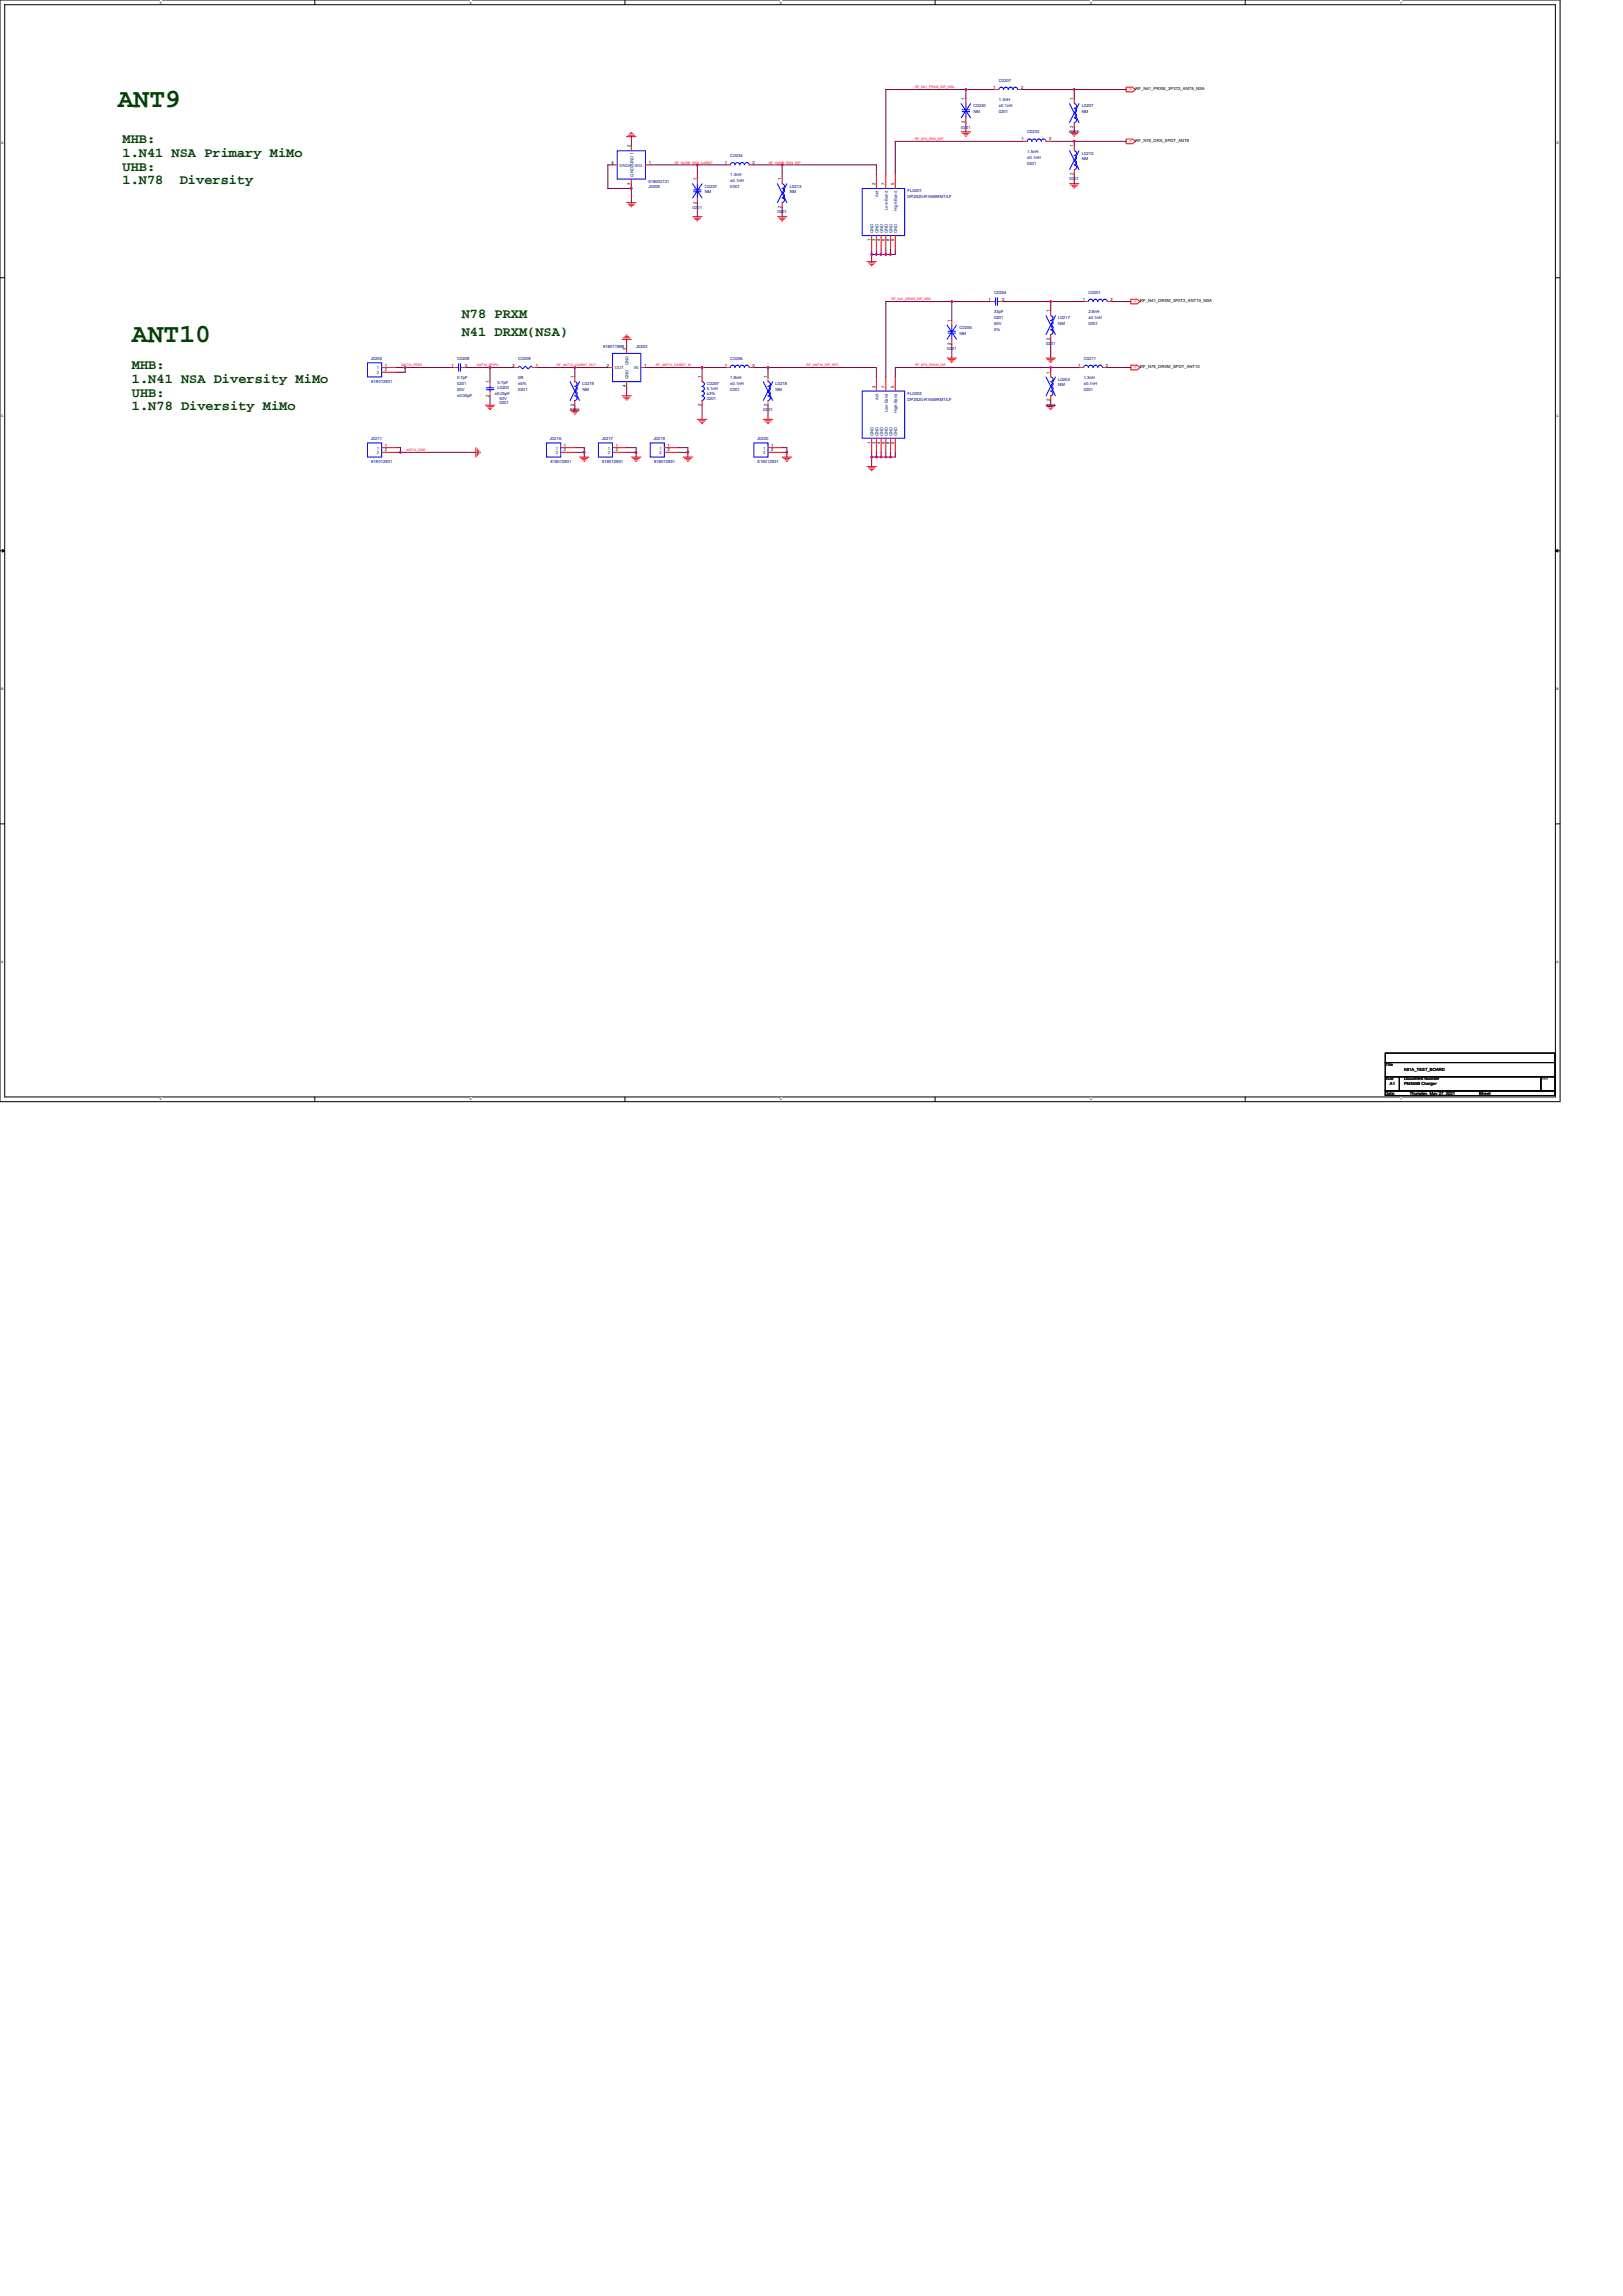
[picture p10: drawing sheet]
<svg xmlns="http://www.w3.org/2000/svg" width="210mm" height="297mm" viewBox="0 0 210 297" stroke-linecap="round" stroke-linejoin="round" font-family="sans-serif">
<defs><g id="words">
<g font-size="3.4" fill="#004000">
<text x="15.2" y="13.8">ANT9</text>
<text x="17.1" y="44.3">ANT10</text>
</g>
<g font-size="1.8" fill="#004000">
<text x="15.8" y="18.5">MHB:</text>
<text x="15.8" y="20.3">1.N41 NSA Primary MiMo</text>
<text x="15.8" y="22.1">UHB:</text>
<text x="15.8" y="23.8">1.N78</text>
<text x="23.3" y="23.8">Diversity</text>
<text x="59.7" y="41.1">N78 PRXM</text>
<text x="17.1" y="47.8">MHB:</text>
<text x="59.7" y="43.5">N41 DRXM(NSA)</text>
<text x="17.1" y="49.6">1.N41 NSA Diversity MiMo</text>
<text x="17.1" y="51.3">UHB:</text>
<text x="17.1" y="53.1">1.N78 Diversity MiMo</text>
</g>
<g font-size=".5">
<text x="128.5" y="11.5">1</text>
<text x="132.1" y="11.5">2</text>
<text x="146.9" y="11.7">RF_N41_PRXM_3P3T3_ANT9_NSA</text>
<text x="124.8" y="16" transform="rotate(-90 124.8 16)">2</text>
<text x="124.8" y="13" transform="rotate(-90 124.8 13)">1</text>
<text x="138.9" y="16.6" transform="rotate(-90 138.9 16.6)">2</text>
<text x="138.9" y="13" transform="rotate(-90 138.9 13)">1</text>
<text x="79.1" y="21.2">4</text>
<text x="81.6" y="23.9" transform="rotate(-90 81.6 23.9)">3</text>
<text x="81.6" y="19.1" transform="rotate(-90 81.6 19.1)">2</text>
<text x="83.9" y="21.2">1</text>
<text x="90.1" y="23.3" transform="rotate(-90 90.1 23.3)">1</text>
<text x="93.8" y="21.2">1</text>
<text x="97.4" y="21.2">2</text>
<text x="101.1" y="23.3" transform="rotate(-90 101.1 23.3)">1</text>
<text x="113.3" y="24" transform="rotate(-90 113.3 24)">2</text>
<text x="114.5" y="24" transform="rotate(-90 114.5 24)">7</text>
<text x="115.7" y="24" transform="rotate(-90 115.7 24)">5</text>
<text x="132.2" y="18.2">1</text>
<text x="135.8" y="18.2">2</text>
<text x="138.9" y="22.7" transform="rotate(-90 138.9 22.7)">2</text>
<text x="138.9" y="19.1" transform="rotate(-90 138.9 19.1)">1</text>
<text x="146.9" y="18.4">RF_N78_DRX_SPDT_ANT9</text>
<text x="90.1" y="26.3" transform="rotate(-90 90.1 26.3)">2</text>
<text x="101.1" y="26.9" transform="rotate(-90 101.1 26.9)">2</text>
<text x="112.6" y="31.2" transform="rotate(-90 112.6 31.2)">1</text>
<text x="113.3" y="31.2" transform="rotate(-90 113.3 31.2)">3</text>
<text x="113.9" y="31.2" transform="rotate(-90 113.9 31.2)">4</text>
<text x="114.5" y="31.2" transform="rotate(-90 114.5 31.2)">6</text>
<text x="115.1" y="31.2" transform="rotate(-90 115.1 31.2)">8</text>
<text x="115.7" y="31.2" transform="rotate(-90 115.7 31.2)">9</text>
<text x="123" y="41.6" transform="rotate(-90 123 41.6)">1</text>
<text x="127.9" y="38.9">1</text>
<text x="129.7" y="38.9">2</text>
<text x="135.8" y="40.4" transform="rotate(-90 135.8 40.4)">1</text>
<text x="140.1" y="38.9">1</text>
<text x="143.7" y="38.9">2</text>
<text x="147.5" y="39.1">RF_N41_DRXM_3P3T3_ANT10_NSA</text>
<text x="49.8" y="47.4">1</text>
<text x="58.4" y="47.4">1</text>
<text x="60.2" y="47.4">2</text>
<text x="66.3" y="47.4">2</text>
<text x="69.3" y="47.4">1</text>
<text x="78.5" y="47.4">2</text>
<text x="80.9" y="45.3" transform="rotate(-90 80.9 45.3)">3</text>
<text x="83.3" y="47.4">1</text>
<text x="93.8" y="47.4">1</text>
<text x="97.4" y="47.4">2</text>
<text x="123" y="44.6" transform="rotate(-90 123 44.6)">2</text>
<text x="135.8" y="44" transform="rotate(-90 135.8 44)">2</text>
<text x="139.5" y="47.4">1</text>
<text x="143.1" y="47.4">2</text>
<text x="147.5" y="47.7">RF_N78_DRXM_SPDT_ANT10</text>
<text x="49.8" y="48">2</text>
<text x="63.3" y="51.3" transform="rotate(-90 63.3 51.3)">2</text>
<text x="63.3" y="49.6" transform="rotate(-90 63.3 49.6)">1</text>
<text x="74.2" y="52.5" transform="rotate(-90 74.2 52.5)">2</text>
<text x="74.2" y="49" transform="rotate(-90 74.2 49)">1</text>
<text x="80.9" y="50.1" transform="rotate(-90 80.9 50.1)">4</text>
<text x="90.7" y="52.5" transform="rotate(-90 90.7 52.5)">2</text>
<text x="90.7" y="49" transform="rotate(-90 90.7 49)">1</text>
<text x="99.2" y="52.5" transform="rotate(-90 99.2 52.5)">2</text>
<text x="99.2" y="49" transform="rotate(-90 99.2 49)">1</text>
<text x="113.3" y="50.2" transform="rotate(-90 113.3 50.2)">2</text>
<text x="114.5" y="50.2" transform="rotate(-90 114.5 50.2)">7</text>
<text x="115.7" y="50.2" transform="rotate(-90 115.7 50.2)">5</text>
<text x="135.8" y="51.9" transform="rotate(-90 135.8 51.9)">2</text>
<text x="135.8" y="48.3" transform="rotate(-90 135.8 48.3)">1</text>
<text x="49.8" y="57.8">1</text>
<text x="49.8" y="58.4">2</text>
<text x="73" y="57.8">1</text>
<text x="73" y="58.4">2</text>
<text x="79.7" y="57.8">1</text>
<text x="79.7" y="58.4">2</text>
<text x="86.4" y="57.8">1</text>
<text x="86.4" y="58.4">2</text>
<text x="99.8" y="57.8">1</text>
<text x="99.8" y="58.4">2</text>
<text x="112.6" y="57.4" transform="rotate(-90 112.6 57.4)">1</text>
<text x="113.3" y="57.4" transform="rotate(-90 113.3 57.4)">3</text>
<text x="113.9" y="57.4" transform="rotate(-90 113.9 57.4)">4</text>
<text x="114.5" y="57.4" transform="rotate(-90 114.5 57.4)">6</text>
<text x="115.1" y="57.4" transform="rotate(-90 115.1 57.4)">8</text>
<text x="115.7" y="57.4" transform="rotate(-90 115.7 57.4)">9</text>
<text x="179.2" y="138">Title</text>
<text x="179.2" y="139.8">Size</text>
<text x="179.2" y="141.6">Date:</text>
<text x="179.8" y="140.4">A1</text>
<text x="181.7" y="139.8">Document Number</text>
<text x="181.7" y="140.4">PM855B Charger</text>
<text x="181.7" y="138.6">K81A_TEST_BOARD</text>
<text x="182.4" y="141.6">Thursday, May 27, 2021</text>
<text x="191.4" y="141.6">Sheet</text>
<text x="199.3" y="139.8">Rev</text>
</g>
<g font-size=".5" fill="#000080">
<text x="129.2" y="10.5">C0207</text>
<text x="124.4" y="16.6">0201</text>
<text x="125.9" y="13.9">C0230</text>
<text x="125.9" y="14.6">NM</text>
<text x="129.2" y="13">1.3nH</text>
<text x="129.2" y="13.8">±0.1nH</text>
<text x="129.2" y="14.6">0201</text>
<text x="132.9" y="17.3">C0232</text>
<text x="138.4" y="17.3">0201</text>
<text x="140" y="13.9">L0207</text>
<text x="140" y="14.6">NM</text>
<text x="83.9" y="23.7">818002131</text>
<text x="94.5" y="20.3">C0234</text>
<text x="94.5" y="22.8">1.3nH</text>
<text x="94.5" y="23.6">±0.1nH</text>
<text x="132.9" y="19.8">1.5nH</text>
<text x="132.9" y="20.5">±0.1nH</text>
<text x="132.9" y="21.3">0201</text>
<text x="138.4" y="23.3">0201</text>
<text x="140" y="20">L0212</text>
<text x="140" y="20.7">NM</text>
<text x="83.9" y="24.4">J0209</text>
<text x="89.6" y="27">0201</text>
<text x="91.2" y="24.3">C0237</text>
<text x="91.2" y="25">NM</text>
<text x="94.5" y="24.4">0201</text>
<text x="100.6" y="27.6">0201</text>
<text x="102.2" y="24.3">L0213</text>
<text x="102.2" y="25">NM</text>
<text x="117.4" y="24.9">FL0201</text>
<text x="117.4" y="25.6">DP2520-R1646RMT/LF</text>
<text x="128.6" y="38">C0254</text>
<text x="128.6" y="40.5">33pF</text>
<text x="128.6" y="41.3">0201</text>
<text x="136.9" y="41.3">L0217</text>
<text x="140.8" y="38">C0201</text>
<text x="140.8" y="40.5">2.8nH</text>
<text x="140.8" y="41.3">±0.1nH</text>
<text x="48" y="46.6">J0204</text>
<text x="59.1" y="46.5">C0208</text>
<text x="67.1" y="46.5">C0209</text>
<text x="78" y="45">818011998</text>
<text x="82.3" y="45">J0203</text>
<text x="94.5" y="46.5">C0256</text>
<text x="122.5" y="45.3">0201</text>
<text x="124.1" y="42.6">C0255</text>
<text x="124.1" y="43.3">NM</text>
<text x="128.6" y="42.1">50V</text>
<text x="128.6" y="42.9">5%</text>
<text x="135.3" y="44.7">0201</text>
<text x="136.9" y="42.1">NM</text>
<text x="140.2" y="46.5">C0211</text>
<text x="140.8" y="42.1">0201</text>
<text x="48" y="49.5">818012931</text>
<text x="59.1" y="49">0.7pF</text>
<text x="59.1" y="49.8">0201</text>
<text x="59.1" y="50.6">50V</text>
<text x="59.1" y="51.4">±0.05pF</text>
<text x="64" y="51.1">±0.05pF</text>
<text x="64.4" y="50.4">L0203</text>
<text x="64.4" y="49.6">0.7pF</text>
<text x="64.6" y="52.3">0201</text>
<text x="64.6" y="51.7">50V</text>
<text x="67.1" y="49">0R</text>
<text x="67.1" y="49.8">±5%</text>
<text x="67.1" y="50.6">0201</text>
<text x="73.8" y="53.2">0201</text>
<text x="75.3" y="49.9">L0219</text>
<text x="75.3" y="50.6">NM</text>
<text x="91.4" y="49.9">C0257</text>
<text x="91.4" y="50.5">5.1nH</text>
<text x="91.4" y="51.1">±3%</text>
<text x="91.4" y="51.7">0201</text>
<text x="94.5" y="49">1.8nH</text>
<text x="94.5" y="49.8">±0.1nH</text>
<text x="94.5" y="50.6">0201</text>
<text x="98.8" y="53.2">0201</text>
<text x="100.3" y="49.9">L0218</text>
<text x="100.3" y="50.6">NM</text>
<text x="117.4" y="51.1">FL0202</text>
<text x="117.4" y="51.8">DP2520-R1646RMT/LF</text>
<text x="135.3" y="52.6">0201</text>
<text x="136.9" y="49.3">L0204</text>
<text x="136.9" y="50">NM</text>
<text x="140.2" y="49">1.3nH</text>
<text x="140.2" y="49.8">±0.1nH</text>
<text x="140.2" y="50.6">0201</text>
<text x="48" y="56.9">J0211</text>
<text x="48" y="59.9">818012931</text>
<text x="71.1" y="56.9">J0216</text>
<text x="71.2" y="59.9">818012931</text>
<text x="77.8" y="56.9">J0217</text>
<text x="77.9" y="59.9">818012931</text>
<text x="84.6" y="56.9">J0218</text>
<text x="84.6" y="59.9">818012931</text>
<text x="98" y="56.9">J0220</text>
<text x="98" y="59.9">818012931</text>
</g>
<g font-size=".5" fill="#f00">
<text x="146.4" y="11.4" transform="rotate(-180 146.4 11.4)">o</text>
<text x="146.4" y="18.1" transform="rotate(-180 146.4 18.1)">o</text>
<text x="147" y="38.9" transform="rotate(-180 147 38.9)">o</text>
<text x="147" y="47.4" transform="rotate(-180 147 47.4)">o</text>
</g>
<g font-size=".5" fill="#004080">
<text x="80.2" y="21.6">GND4</text>
<text x="81.9" y="22.9" transform="rotate(-90 81.9 22.9)">GND2GND1</text>
<text x="82.1" y="21.6">SIG.</text>
<text x="113.6" y="25.5" transform="rotate(-90 113.6 25.5)">Ant</text>
<text x="114.9" y="27.2" transform="rotate(-90 114.9 27.2)">Low-Band</text>
<text x="116.1" y="27.3" transform="rotate(-90 116.1 27.3)">High-Band</text>
<text x="113" y="30.2" transform="rotate(-90 113 30.2)">GND</text>
<text x="113.6" y="30.2" transform="rotate(-90 113.6 30.2)">GND</text>
<text x="114.2" y="30.2" transform="rotate(-90 114.2 30.2)">GND</text>
<text x="114.9" y="30.2" transform="rotate(-90 114.9 30.2)">GND</text>
<text x="115.5" y="30.2" transform="rotate(-90 115.5 30.2)">GND</text>
<text x="116.1" y="30.2" transform="rotate(-90 116.1 30.2)">GND</text>
<text x="48.8" y="47.8">1</text>
<text x="79.6" y="47.8">OUT</text>
<text x="81.3" y="47.2" transform="rotate(-90 81.3 47.2)">GND</text>
<text x="82.1" y="47.8">IN</text>
<text x="48.8" y="48.4">2</text>
<text x="81.3" y="49.1" transform="rotate(-90 81.3 49.1)">GND</text>
<text x="113.6" y="51.7" transform="rotate(-90 113.6 51.7)">Ant</text>
<text x="114.9" y="53.4" transform="rotate(-90 114.9 53.4)">Low-Band</text>
<text x="116.1" y="53.5" transform="rotate(-90 116.1 53.5)">High-Band</text>
<text x="48.8" y="58.2">1</text>
<text x="48.8" y="58.8">2</text>
<text x="71.9" y="58.2">1</text>
<text x="71.9" y="58.8">2</text>
<text x="78.6" y="58.2">1</text>
<text x="78.6" y="58.8">2</text>
<text x="85.3" y="58.2">1</text>
<text x="85.3" y="58.8">2</text>
<text x="98.8" y="58.2">1</text>
<text x="98.8" y="58.8">2</text>
<text x="113" y="56.4" transform="rotate(-90 113 56.4)">GND</text>
<text x="113.6" y="56.4" transform="rotate(-90 113.6 56.4)">GND</text>
<text x="114.2" y="56.4" transform="rotate(-90 114.2 56.4)">GND</text>
<text x="114.9" y="56.4" transform="rotate(-90 114.9 56.4)">GND</text>
<text x="115.5" y="56.4" transform="rotate(-90 115.5 56.4)">GND</text>
<text x="116.1" y="56.4" transform="rotate(-90 116.1 56.4)">GND</text>
</g>
<g font-size=".4">
<text x="20.7" y=".5">5</text>
<text x="60.8" y=".5">4</text>
<text x="100.9" y=".5">3</text>
<text x="141" y=".5">2</text>
<text x="181.2" y=".5">1</text>
<text x=".2" y="18.7">D</text>
<text x="201.4" y="18.7">D</text>
<text x=".2" y="54">C</text>
<text x="201.4" y="54">C</text>
<text x=".2" y="89.3">B</text>
<text x="201.4" y="89.3">B</text>
<text x=".2" y="124.6">A</text>
<text x="201.4" y="124.6">A</text>
<text x="20.7" y="142.4">5</text>
<text x="60.8" y="142.4">4</text>
<text x="100.9" y="142.4">3</text>
<text x="141" y="142.4">2</text>
<text x="181.2" y="142.4">1</text>
</g>
<g font-size=".4" fill="#f00">
<text x="118.4" y="11.4">RF_N41_PRXM_DIP_NSA</text>
<text x="87.3" y="21.2">RF_HUHB_DRX_CARKIT</text>
<text x="99.5" y="21.2">RF_HUHB_DRX_DIP</text>
<text x="118.4" y="18.1">RF_N78_DRX_DIP</text>
<text x="115.3" y="38.9">RF_N41_DRXM_DIP_NSA</text>
<text x="51.9" y="47.4">ANT10_FEED</text>
<text x="61.7" y="47.4">ANT10_RFIP0</text>
<text x="72.1" y="47.4">RF_ANT10_CARKIT_OUT</text>
<text x="84.9" y="47.4">RF_ANT10_CARKIT_IN</text>
<text x="104.4" y="47.4">RF_ANT10_DIP_RFC</text>
<text x="118.4" y="47.4">RF_N78_DRXM_DIP</text>
<text x="52.5" y="58.4">ANT10_GND</text>
</g>
</g></defs>
<path d="M0 0h201.8v142.5h-201.8zM.6 .6h200.6v141.3h-200.6z" fill="none" stroke="#000" stroke-width=".13"/>
<g fill="#fff">
<path d="M20.7 .1h.2v.5h-.2z"/>
<path d="M20.7 142h.2v.5h-.2z"/>
</g>
<path d="M40.7 0v.6M40.7 141.9v.6" fill="none" stroke="#000" stroke-width=".13"/>
<g fill="#fff">
<path d="M60.8 .1h.2v.5h-.2z"/>
<path d="M60.8 142h.2v.5h-.2z"/>
</g>
<path d="M80.9 0v.6M80.9 141.9v.6" fill="none" stroke="#000" stroke-width=".13"/>
<g fill="#fff">
<path d="M100.9 .1h.3v.5h-.3z"/>
<path d="M100.9 142h.3v.5h-.3z"/>
</g>
<path d="M121 0v.6M121 141.9v.6" fill="none" stroke="#000" stroke-width=".13"/>
<g fill="#fff">
<path d="M141 .1h.3v.5h-.3z"/>
<path d="M141 142h.3v.5h-.3z"/>
</g>
<path d="M161.1 0v.6M161.1 141.9v.6" fill="none" stroke="#000" stroke-width=".13"/>
<g fill="#fff">
<path d="M181.2 .1h.2v.5h-.2z"/>
<path d="M181.2 142h.2v.5h-.2z"/>
<path d="M.2 18.3h.3v.5h-.3z"/>
<path d="M201.4 18.3h.3v.5h-.3z"/>
<path d="M.2 53.6h.3v.5h-.3z"/>
<path d="M201.4 53.6h.3v.5h-.3z"/>
</g>
<path d="M0 35.9h.6M201.2 35.9h.6" fill="none" stroke="#000" stroke-width=".13"/>
<g fill="#fff">
<path d="M.2 88.9h.2v.5h-.2z"/>
<path d="M201.4 88.9h.3v.5h-.3z"/>
</g>
<path d="M0 71.3h.6M201.2 71.3h.6" fill="none" stroke="#000" stroke-width=".13"/>
<path d="M.3 71.1l.3 .2-.3 .1zM201.2 71.3l.3-.2v.3z" fill="#000" stroke="#000" stroke-width=".13"/>
<g fill="#fff">
<path d="M.1 124.2h.3v.5h-.3z"/>
<path d="M201.4 124.2h.3v.5h-.3z"/>
</g>
<path d="M0 106.6h.6M201.2 106.6h.6M179.2 136.2h22v1.3h-22zM179.2 137.5h22v1.8h-22zM179.2 139.3h1.9v1.8h-1.9zM181.1 139.3h18.2v1.8h-18.2zM199.3 139.3h1.9v1.8h-1.9zM179.2 141.1h12.2v.6h-12.2zM191.4 141.1h9.8v.6h-9.8z" fill="none" stroke="#000" stroke-width=".13"/>
<g fill="none" stroke="#f00" stroke-width=".13">
<path d="M81.1 17.7h1.2M81.3 17.5h.8M81.4 17.3h.5M81.6 17.1h.1M81.7 18.9v.6M124.4 17.1h1.2M124.5 17.3h.9M124.7 17.4h.5M124.9 17.6h.1M125 12.8v.6M125 15.2v.6M128.6 11.6h.6"/>
<path d="M131.7 11.6h.6M132.3 18.3h.6M135.3 18.3h.6M138.4 17.1h1.2M138.6 17.3h.8M138.7 17.4h.5M138.9 17.6h.2M139 12.8v.6M139 15.8v.7M139 18.9v.6M145.7 11.3h.8l.4 .3-.4 .3h-.8zM145.7 18h.8l.4 .3-.4 .3h-.8z"/>
<path d="M79.2 21.3h.7M81.1 26.2h1.2M81.3 26.4h.8M81.4 26.6h.5M81.6 26.8h.1M81.7 23.2v.6M83.5 21.3h.6M89.6 28h1.2M89.8 28.2h.8M90 28.4h.5M90.2 28.6h.1M90.2 23.2v.6"/>
<path d="M90.2 25.6v.6M93.9 21.3h.6M96.9 21.3h.6M100.6 28h1.2M100.8 28.2h.8M101 28.4h.4M101.1 28.6h.2M101.2 23.2v.6M101.2 26.2v.6M112.2 33.8h1.2M112.4 34h.8M112.5 34.2h.5"/>
<path d="M112.7 34.4h.1M112.8 30.5v1.8M113.4 30.5v1.8M113.4 22.6v1.8M114 30.5v1.8M114.6 22.6v1.8M114.6 30.5v1.8M115.2 30.5v1.8M115.8 22.6v1.8M115.8 30.5v1.8M128 39h.6M129.2 39h.6"/>
<path d="M138.4 23.8h1.2M138.6 24h.8M138.7 24.1h.5M138.9 24.3h.2M139 21.9v.7M140.2 39h.6M143.3 39h.6M146.3 38.7h.8l.4 .3-.4 .3h-.8zM49.4 47.5h1.8M49.4 48.2h1.8M49.4 57.9h1.8M49.4 58.5h1.8"/>
<path d="M58.5 47.5h.6M59.7 47.5h.7M61.6 57.9v1.2M61.8 58.1v.8M61.9 58.3v.5M62.1 58.5v.1M62.8 52.4h1.2M63 52.6h.8M63.2 52.8h.4M63.3 53h.2M63.4 49.4v.6M63.4 50.6v.6"/>
<path d="M66.4 47.5h.7M68.9 47.5h.6M72.5 57.9h1.9M72.5 58.5h1.9M73.8 53h1.2M73.9 53.2h.9M74.1 53.4h.5M74.3 53.6h.1M74.4 48.8v.6M74.4 51.8v.6M75 59.1h1.2M75.2 59.3h.8"/>
<path d="M75.3 59.5h.5M75.5 59.7h.2M78.6 47.5h.6M79.2 57.9h1.9M79.2 58.5h1.9M80.5 43.9h1.2M80.5 51.2h1.2M80.7 43.7h.8M80.7 51.4h.8M80.8 43.5h.5M80.8 51.6h.5M81 43.3h.1"/>
<path d="M81 51.8h.1M81.1 45.1v.6M81.1 49.4v.6M81.7 59.1h1.2M81.9 59.3h.8M82.1 59.5h.4M82.2 59.7h.2M82.9 47.5h.6M86 57.9h1.8M86 58.5h1.8M88.4 59.1h1.2M88.6 59.3h.8"/>
<path d="M88.8 59.5h.4M88.9 59.7h.2M90.2 54.3h1.2M90.4 54.4h.9M90.6 54.6h.5M90.8 54.8h.1M90.8 48.8v.6M90.8 51.8v.6M93.9 47.5h.6M96.9 47.5h.6M98.8 54.3h1.2M98.9 54.4h.9"/>
<path d="M99.1 54.6h.5M99.3 54.8h.1M99.4 57.9h1.8M99.4 58.5h1.8M99.4 48.8v.6M99.4 51.8v.6M101.2 59.1h1.2M101.4 59.3h.8M101.6 59.5h.4M101.7 59.7h.2M112.8 56.7v1.8M113.4 56.7v1.8"/>
<path d="M113.4 48.8v1.8M114 56.7v1.8M114.6 48.8v1.8M114.6 56.7v1.8M115.2 56.7v1.8M115.8 48.8v1.8M115.8 56.7v1.8M122.5 46.3h1.2M122.7 46.5h.9M122.9 46.7h.5M123.1 46.9h.1M123.1 41.5v.6"/>
<path d="M123.1 43.9v.6M135.3 52.4h1.3M135.3 46.3h1.3M135.5 52.6h.9M135.5 46.5h.9M135.7 52.8h.5M135.7 46.7h.5M135.9 53h.1M135.9 46.9h.1M135.9 40.2v.6M135.9 43.3v.6M135.9 48.2v.6"/>
<path d="M135.9 51.2v.6M139.6 47.5h.6M142.6 47.5h.7M146.3 47.2h.8l.4 .3-.4 .4h-.8zM112.2 60.4h1.2M112.4 60.5h.8M112.5 60.7h.5M112.7 60.9h.1"/>
</g>
<g fill="none" stroke="#00f" stroke-width=".13">
<path d="M79.9 19.5h3.6v3.7h-3.6zM124.4 13.4l1.2 1.8M124.5 14.2h1M124.5 14.4h1M125 13.4v.8M125 14.4v.8M125.6 13.4l-1.2 1.8M129.2 11.6a.3 .3 0 0 1 .3-.3 .3 .3 0 0 1 .3 .3 .3 .3 0 0 1 .3-.3 .3 .3 0 0 1 .3 .3 .3 .3 0 0 1 .4-.3 .3 .3 0 0 1 .3 .3 .3 .3 0 0 1 .3-.3 .3 .3 0 0 1 .3 .3M132.9 18.3a.3 .3 0 0 1 .3-.3 .3 .3 0 0 1 .3 .3M133.5 18.3a.3 .3 0 0 1 .3-.3 .3 .3 0 0 1 .3 .3 .3 .3 0 0 1 .3-.3 .3 .3 0 0 1 .3 .3 .3 .3 0 0 1 .3-.3 .3 .3 0 0 1 .3 .3M138.4 13.4l1.2 2.4M138.4 19.5l1.2 2.4"/>
<path d="M139 13.4a.3 .3 0 0 1 .3 .3 .3 .3 0 0 1-.3 .3 .3 .3 0 0 1 .3 .3 .3 .3 0 0 1-.3 .3 .3 .3 0 0 1 .3 .3 .3 .3 0 0 1-.3 .3 .3 .3 0 0 1 .3 .3 .3 .3 0 0 1-.3 .3M139 19.5a.3 .3 0 0 1 .3 .3 .3 .3 0 0 1-.3 .3 .3 .3 0 0 1 .3 .3 .3 .3 0 0 1-.3 .3 .3 .3 0 0 1 .3 .3 .3 .3 0 0 1-.3 .3M139.6 13.4l-1.2 2.4M139.6 19.5l-1.2 2.4M89.6 23.8l1.2 1.8M89.7 24.6h1M89.7 24.8h1M90.2 23.8v.8M90.2 24.8v.8M90.8 23.8l-1.2 1.8M96.9 21.3a.3 .3 0 0 0-.3-.3 .3 .3 0 0 0-.3 .3 .3 .3 0 0 0-.3-.3 .3 .3 0 0 0-.3 .3 .3 .3 0 0 0-.3-.3 .3 .3 0 0 0-.3 .3 .3 .3 0 0 0-.3-.3 .3 .3 0 0 0-.3 .3M100.6 23.8l1.2 2.4"/>
<path d="M101.2 23.8a.3 .3 0 0 1 .3 .3 .3 .3 0 0 1-.3 .3 .3 .3 0 0 1 .3 .3 .3 .3 0 0 1-.3 .3 .3 .3 0 0 1 .3 .3 .3 .3 0 0 1-.3 .3M101.2 25.6a.3 .3 0 0 1 .3 .3 .3 .3 0 0 1-.3 .3M101.8 23.8l-1.2 2.4M111.6 24.4h5.4v6.1h-5.4zM128.6 39h.2M128.8 38.5v1M129.1 38.5v1M129.1 39h.1M139 21.3a.3 .3 0 0 1 .3 .3 .3 .3 0 0 1-.3 .3M141.4 39a.3 .3 0 0 0-.3-.3 .3 .3 0 0 0-.3 .3M143.2 39a.3 .3 0 0 0-.3-.3 .3 .3 0 0 0-.3 .3 .3 .3 0 0 0-.3-.3 .3 .3 0 0 0-.3 .3 .3 .3 0 0 0-.3-.3 .3 .3 0 0 0-.3 .3M47.5 46.9h1.9v1.9h-1.9z"/>
<path d="M47.5 57.3h1.9v1.8h-1.9zM59.1 47.5h.2M59.3 47.1v.9M59.6 47.1v.9M59.6 47.5h.1M62.9 50.2h1M62.9 50.4h1M63.4 50v.2M63.4 50.4v.2M67.1 47.5l.1-.1 .4 .3 .4-.3 .3 .3 .4-.3 .2 .1M70.7 57.3h1.8v1.8h-1.8zM73.8 49.4l1.2 2.4"/>
<path d="M74.4 49.4a.3 .3 0 0 1 .3 .3 .3 .3 0 0 1-.3 .3 .3 .3 0 0 1 .3 .3 .3 .3 0 0 1-.3 .3 .3 .3 0 0 1 .3 .3 .3 .3 0 0 1-.3 .3 .3 .3 0 0 1 .3 .3 .3 .3 0 0 1-.3 .3M75 49.4l-1.2 2.4M77.4 57.3h1.8v1.8h-1.8zM79.2 45.7h3.7v3.7h-3.7zM84.1 57.3h1.9v1.8h-1.9zM90.8 49.4a.3 .3 0 0 1 .3 .3 .3 .3 0 0 1-.3 .3 .3 .3 0 0 1 .3 .3 .3 .3 0 0 1-.3 .3 .3 .3 0 0 1 .3 .3 .3 .3 0 0 1-.3 .3 .3 .3 0 0 1 .3 .3 .3 .3 0 0 1-.3 .3M94.5 47.5a.3 .3 0 0 1 .3-.3 .3 .3 0 0 1 .3 .3 .3 .3 0 0 1 .3-.3 .3 .3 0 0 1 .3 .3 .3 .3 0 0 1 .3-.3 .3 .3 0 0 1 .3 .3 .3 .3 0 0 1 .3-.3 .3 .3 0 0 1 .3 .3M97.5 57.3h1.9v1.8h-1.9zM98.8 49.4l1.2 2.4M99.4 49.4a.3 .3 0 0 1 .3 .3 .3 .3 0 0 1-.3 .3 .3 .3 0 0 1 .3 .3 .3 .3 0 0 1-.3 .3 .3 .3 0 0 1 .3 .3 .3 .3 0 0 1-.3 .3 .3 .3 0 0 1 .3 .3 .3 .3 0 0 1-.3 .3M100 49.4l-1.2 2.4M111.6 50.6h5.4v6.1h-5.4z"/>
<path d="M122.5 42.1l1.2 1.8M122.7 42.9h.9M122.7 43.1h.9M123.1 42.1v.8M123.1 43.1v.8M123.7 42.1l-1.2 1.8M135.3 40.8l1.3 2.5M135.3 48.8l1.3 2.4M135.9 40.8a.3 .3 0 0 1 .3 .3 .3 .3 0 0 1-.3 .3M135.9 41.5a.3 .3 0 0 1 .3 .3 .3 .3 0 0 1-.3 .3 .3 .3 0 0 1 .3 .3 .3 .3 0 0 1-.3 .3 .3 .3 0 0 1 .3 .3 .3 .3 0 0 1-.3 .3M135.9 48.8a.3 .3 0 0 1 .3 .3 .3 .3 0 0 1-.3 .3M135.9 49.4a.3 .3 0 0 1 .3 .3 .3 .3 0 0 1-.3 .3 .3 .3 0 0 1 .3 .3 .3 .3 0 0 1-.3 .3 .3 .3 0 0 1 .3 .3 .3 .3 0 0 1-.3 .3"/>
<path d="M136.6 40.8l-1.3 2.5M136.6 48.8l-1.3 2.4M140.2 47.5a.3 .3 0 0 1 .3-.3 .3 .3 0 0 1 .3 .3M140.8 47.5a.3 .3 0 0 1 .3-.3 .3 .3 0 0 1 .3 .3M141.4 47.5a.3 .3 0 0 1 .3-.3 .3 .3 0 0 1 .3 .3 .3 .3 0 0 1 .3-.3 .3 .3 0 0 1 .3 .3"/>
</g>
<g fill="none" stroke="#800040" stroke-width=".13">
<path d="M81.7 17.7v1.2M125 11.6h-10.4v11M125 11.6v1.2M125 15.8v1.3M125 11.6h3.6M132.3 18.3h-16.5v4.3M132.3 11.6h6.7M135.9 18.3h3.1M139 11.6h6.7M139 18.3h6.7M139 18.3v.6M139 11.6v1.2"/>
<path d="M139 16.5v.6M79.2 21.3h-.6v3.1h3.1M81.7 23.8v.6M81.7 24.4v1.8M84.1 21.3h6.1M90.2 21.3h3.7M90.2 26.2v1.8M90.2 21.3v1.9M97.5 21.3h3.7M101.2 21.3h12.2v1.3M101.2 26.8v1.2M101.2 21.3h.1"/>
<path d="M101.2 21.3v1.9M112.8 32.9h.6M112.8 32.3v.6M112.8 32.9v.9M113.4 32.9h.6M113.4 32.3v.6M114 32.3v.6M114 32.9h.6M114.6 32.9h.6M114.6 32.3v.6M115.2 32.3v.6M115.8 32.3v.6h-.6"/>
<path d="M123.1 39h-8.5v9.8M123.1 39v2.5M123.1 39h4.9M129.8 39h6.1M135.9 39h4.3M135.9 39v1.2M139 22.6v1.2M143.9 39h2.4M51.2 47.5h1.2M51.2 57.9h.6v.6M51.2 58.5h.6M51.8 58.5h9.8"/>
<path d="M58.5 47.5h-6.1v.7h-1.2M60.4 47.5h3M63.4 51.2v1.2M63.4 47.5v1.9M63.4 47.5h3M69.5 47.5h4.9M74.4 47.5v1.3M74.4 52.4v.6M74.4 47.5h4.2M74.4 57.9h1.2v.6M74.4 58.5h1.2M75.6 58.5v.6"/>
<path d="M81.1 57.9h1.2v.6M81.1 58.5h1.2M81.1 50v1.2M81.1 43.9v1.2M82.3 58.5v.6M83.5 47.5h7.3M87.8 57.9h1.2v.6M87.8 58.5h1.2M89 58.5v.6M90.8 47.5h3.1M90.8 47.5v1.3M90.8 52.4v1.9"/>
<path d="M97.5 47.5h1.9M99.4 47.5h14v1.3M99.4 52.4v1.9M99.4 47.5h.1M99.4 47.5v1.3M101.2 57.9h.6v.6M101.2 58.5h.6M101.8 58.5v.6M112.8 59.1h.6M112.8 58.5v.6M112.8 59.1v1.3M113.4 59.1h.6"/>
<path d="M113.4 58.5v.6M114 58.5v.6M114 59.1h.6M114.6 59.1h.6M114.6 58.5v.6M115.2 58.5v.6M115.8 58.5v.6h-.6M123.1 44.5v1.8M135.9 47.5h-20.1v1.3M135.9 51.8v.6M135.9 43.9v2.4M135.9 47.5v.7"/>
<path d="M135.9 47.5h3.7M143.3 47.5h3"/>
</g>
<g fill="#f0f" stroke="#f0f" stroke-width=".13">
<circle cx="90.2" cy="21.3" r=".12"/>
<circle cx="52.4" cy="47.5" r=".12"/>
<circle cx="135.9" cy="47.5" r=".12"/>
<circle cx="113.4" cy="32.9" r=".12"/>
<circle cx="112.8" cy="32.9" r=".12"/>
<circle cx="114.6" cy="32.9" r=".12"/>
<circle cx="114" cy="32.9" r=".12"/>
<circle cx="125" cy="11.6" r=".12"/>
<circle cx="101.2" cy="21.3" r=".12"/>
<circle cx="51.8" cy="58.5" r=".12"/>
<circle cx="113.4" cy="59.1" r=".12"/>
<circle cx="112.8" cy="59.1" r=".12"/>
<circle cx="114.6" cy="59.1" r=".12"/>
<circle cx="114" cy="59.1" r=".12"/>
<circle cx="123.1" cy="39" r=".12"/>
<circle cx="135.9" cy="39" r=".12"/>
<circle cx="90.8" cy="47.5" r=".12"/>
<circle cx="99.4" cy="47.5" r=".12"/>
<circle cx="75.6" cy="58.5" r=".12"/>
<circle cx="82.3" cy="58.5" r=".12"/>
<circle cx="89" cy="58.5" r=".12"/>
<circle cx="101.8" cy="58.5" r=".12"/>
<circle cx="115.2" cy="59.1" r=".12"/>
<circle cx="139" cy="18.3" r=".12"/>
<circle cx="115.2" cy="32.9" r=".12"/>
<circle cx="139" cy="11.6" r=".12"/>
<circle cx="81.7" cy="24.4" r=".12"/>
<circle cx="74.4" cy="47.5" r=".12"/>
<circle cx="63.4" cy="47.5" r=".12"/>
</g>
<use href="#words"/>
</svg>
